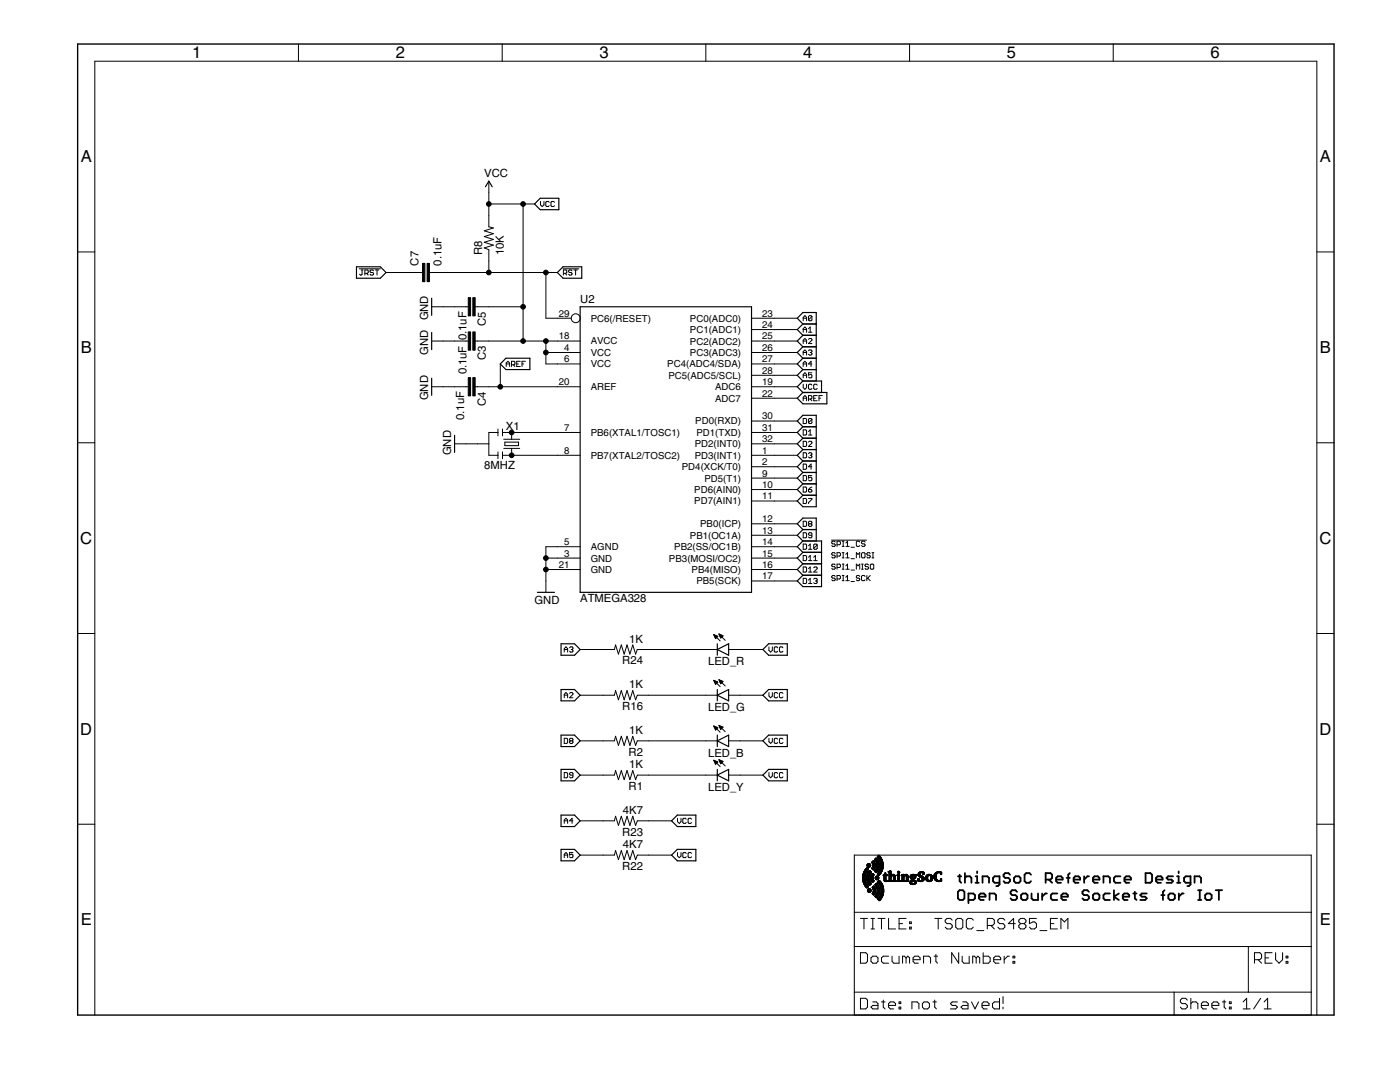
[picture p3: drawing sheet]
<svg xmlns="http://www.w3.org/2000/svg" width="279mm" height="216mm" viewBox="0 0 279 216" stroke-linecap="round" stroke-linejoin="round" font-family="sans-serif">
<defs><g id="words">
<g font-size="3.8">
<text x="38.3" y="11.7">1</text>
<text x="79" y="11.7">2</text>
<text x="119.6" y="11.7">3</text>
<text x="160.3" y="11.7">4</text>
<text x="200.9" y="11.7">5</text>
<text x="241.6" y="11.7">6</text>
<text x="16.1" y="32.4">A</text>
<text x="263.4" y="32.4">A</text>
<text x="16.1" y="70.5">B</text>
<text x="263.4" y="70.5">B</text>
<text x="16" y="108.5">C</text>
<text x="263.3" y="108.5">C</text>
<text x="16" y="146.6">D</text>
<text x="263.3" y="146.6">D</text>
<text x="16.1" y="184.7">E</text>
<text x="263.4" y="184.7">E</text>
</g>
<g font-size="2.6">
<text x="96.6" y="35.2">VCC</text>
<text x="83.5" y="53" transform="rotate(-90 83.5 53)">C7</text>
<text x="88.1" y="53" transform="rotate(-90 88.1 53)">0.1uF</text>
<text x="96.2" y="51" transform="rotate(-90 96.2 51)">R8</text>
<text x="100.5" y="51" transform="rotate(-90 100.5 51)">10K</text>
<text x="85.5" y="63.9" transform="rotate(-90 85.5 63.9)">GND</text>
<text x="97" y="65" transform="rotate(-90 97 65)">C5</text>
<text x="115.8" y="60.5">U2</text>
<text x="85.5" y="70.8" transform="rotate(-90 85.5 70.8)">GND</text>
<text x="97" y="71.8" transform="rotate(-90 97 71.8)">C3</text>
<text x="93.1" y="74.7" transform="rotate(-90 93.1 74.7)">0.1uF 0.1uF</text>
<text x="85.5" y="79.9" transform="rotate(-90 85.5 79.9)">GND</text>
<text x="92.6" y="83.8" transform="rotate(-90 92.6 83.8)">0.1uF</text>
<text x="97" y="81" transform="rotate(-90 97 81)">C4</text>
<text x="101" y="85.8">X1</text>
<text x="90" y="90.8" transform="rotate(-90 90 90.8)">GND</text>
<text x="96.6" y="93.6">8MHZ</text>
<text x="106.7" y="120.5">GND</text>
<text x="115.8" y="120">ATMEGA328</text>
<text x="125.6" y="128.2">1K</text>
<text x="124.2" y="132.5">R24</text>
<text x="125.6" y="137.3">1K</text>
<text x="141.3" y="132.8">LED_R</text>
<text x="124.2" y="141.6">R16</text>
<text x="141.3" y="141.9">LED_G</text>
<text x="125.6" y="146.5">1K</text>
<text x="125.4" y="150.8">R2</text>
<text x="125.6" y="153.3">1K</text>
<text x="141.3" y="151">LED_B</text>
<text x="125.4" y="157.6">R1</text>
<text x="141.3" y="157.9">LED_Y</text>
<text x="124.2" y="166.7">R23</text>
<text x="124.3" y="162.4">4K7</text>
<text x="124.2" y="173.6">R22</text>
<text x="124.3" y="169.3">4K7</text>
</g>
<g font-size="2.2">
<text x="111.5" y="63.2">29</text>
<text x="117.9" y="64.2">PC6(/RESET)</text>
<text x="137.7" y="64.2">PC0(ADC0)</text>
<text x="152.1" y="65.5">24</text>
<text x="152.1" y="63.2">23</text>
<text x="111.5" y="67.7">18</text>
<text x="112.6" y="70">4</text>
<text x="117.9" y="71">VCC</text>
<text x="117.9" y="68.7">AVCC</text>
<text x="137.7" y="71">PC3(ADC3)</text>
<text x="137.7" y="68.7">PC2(ADC2)</text>
<text x="137.7" y="66.5">PC1(ADC1)</text>
<text x="152.1" y="70">26</text>
<text x="152.1" y="67.7">25</text>
<text x="111.5" y="76.9">20</text>
<text x="112.6" y="72.3">6</text>
<text x="117.9" y="73.3">VCC</text>
<text x="117.9" y="77.9">AREF</text>
<text x="133.2" y="73.3">PC4(ADC4/SDA)</text>
<text x="133.4" y="75.6">PC5(ADC5/SCL)</text>
<text x="142.7" y="77.9">ADC6</text>
<text x="152.1" y="76.9">19</text>
<text x="152.1" y="74.6">28</text>
<text x="152.1" y="72.3">27</text>
<text x="142.7" y="80.1">ADC7</text>
<text x="152.1" y="83.7">30</text>
<text x="152.1" y="79.1">22</text>
<text x="112.6" y="86">7</text>
<text x="117.9" y="87">PB6(XTAL1/TOSC1)</text>
<text x="138.7" y="89.3">PD2(INT0)</text>
<text x="138.8" y="84.7">PD0(RXD)</text>
<text x="139" y="87">PD1(TXD)</text>
<text x="152.1" y="88.2">32</text>
<text x="152.1" y="86">31</text>
<text x="112.6" y="90.5">8</text>
<text x="117.9" y="91.5">PB7(XTAL2/TOSC2)</text>
<text x="136.1" y="93.8">PD4(XCK/T0)</text>
<text x="138.7" y="91.5">PD3(INT1)</text>
<text x="152.1" y="95.1">9</text>
<text x="152.1" y="92.8">2</text>
<text x="152.1" y="90.5">1</text>
<text x="138.6" y="100.7">PD7(AIN1)</text>
<text x="138.6" y="98.4">PD6(AIN0)</text>
<text x="140.6" y="96.1">PD5(T1)</text>
<text x="152.1" y="99.6">11</text>
<text x="152.1" y="97.4">10</text>
<text x="137.7" y="107.5">PB1(OC1A)</text>
<text x="139.7" y="105.2">PB0(ICP)</text>
<text x="152.1" y="106.5">13</text>
<text x="152.1" y="104.2">12</text>
<text x="111.5" y="113.3">21</text>
<text x="112.6" y="111">3</text>
<text x="112.6" y="108.8">5</text>
<text x="117.9" y="112">GND</text>
<text x="117.9" y="109.8">AGND</text>
<text x="133.5" y="112.1">PB3(MOSI/OC2)</text>
<text x="134.6" y="109.8">PB2(SS/OC1B)</text>
<text x="152.1" y="113.3">16</text>
<text x="152.1" y="111">15</text>
<text x="152.1" y="108.8">14</text>
<text x="117.9" y="114.3">GND</text>
<text x="138" y="114.3">PB4(MISO)</text>
<text x="139" y="116.6">PB5(SCK)</text>
<text x="152.1" y="115.6">17</text>
</g>
</g></defs>
<g fill="none" stroke="#000" stroke-width=".23">
<path d="M96.9 37.3l.7-1.1 .6 1.1M107.8 39.6h3.7v2.2h-3.7l-1.1-1.1zM71.1 53.2h4.8l1.1 1.2-1.1 1.1h-4.8zM86.1 59.5v3.4M111.2 54.4l1.2-1.2h3.7v2.3h-3.7zM86.1 66.3v3.5M86.1 75.5v3.4M101 71.5h4.7v2.2h-4.7l-1.2-1.1zM115.8 61.2h34.2v57h-34.2zM160.2 71.5h2.7M160.2 73.7h2.7M160.2 78.3h4.8v2.3h-4.8l-1.1-1.1z"/>
<path d="M160.2 76h3.8v2.3M160.2 64.6l-1.1-1.1 1.1-1.1h2.7v13.6M160.2 73.7l-1.1 1.2 1.1 1.1M160.2 71.5l-1.1 1.1 1.1 1.1M160.2 69.2l-1.1 1.1 1.1 1.2M160.2 69.2h2.7M160.2 66.9l-1.1 1.2 1.1 1.1M160.2 66.9h2.7M160.2 64.6l-1.1 1.2 1.1 1.1M160.2 64.6h2.7M160.2 76l-1.1 1.2 1.1 1.1M90.7 86.9v3.4"/>
<path d="M160.2 85.2l-1.1-1.2 1.1-1.1h2.7v18.2h-2.7l-1.1-1.1 1.1-1.2M160.2 94.3l-1.1 1.1 1.1 1.1M160.2 98.8h2.7M160.2 96.5l-1.1 1.2 1.1 1.1M160.2 96.5h2.7M160.2 94.3h2.7M160.2 92l-1.1 1.1 1.1 1.2M160.2 92h2.7M160.2 89.7l-1.1 1.1 1.1 1.2M160.2 89.7h2.7M160.2 87.4l-1.1 1.2 1.1 1.1M160.2 87.4h2.7"/>
<path d="M160.2 85.2h2.7M160.2 85.2l-1.1 1.1 1.1 1.1M107.3 118.2h3.4M160.2 107.9h3.8v9.2h-3.8l-1.1-1.2 1.1-1.1M160.2 114.8h3.8M160.2 112.5l-1.1 1.1 1.1 1.2M160.2 112.5h3.8M160.2 110.2l-1.1 1.2 1.1 1.1M160.2 110.2h3.8M160.2 107.9l-1.1 1.2 1.1 1.1M160.2 105.7l-1.1 1.1 1.1 1.1M160.2 105.7h2.7"/>
<path d="M160.2 105.7l-1.1-1.2 1.1-1.1h2.7v4.5M112 128.5h2.7l1.1 1.1-1.1 1.1h-2.7zM112 137.6h2.7l1.1 1.1-1.1 1.1h-2.7zM143.2 128.5v2.2M143.2 137.6v2.2M143.2 129.6l2.2-1.1v2.2zM143.2 138.7l2.2-1.1v2.2zM152.3 129.6l1.1-1.1h3.7v2.2h-3.7zM153.4 137.6h3.7v2.2h-3.7l-1.1-1.1zM112 153.5h2.7l1.1 1.2-1.1 1.1h-2.7zM112 146.7h2.7l1.1 1.1-1.1 1.2h-2.7zM143.2 154.7l2.2-1.2v2.3z"/>
<path d="M143.2 146.7v2.3M143.2 153.5v2.3M143.2 147.8l2.2-1.1v2.3zM152.3 154.7l1.1-1.2h3.7v2.3h-3.7zM152.3 147.8l1.1-1.1h3.7v2.3h-3.7zM112 162.6h2.7l1.1 1.2-1.1 1.1h-2.7zM112 169.5h2.7l1.1 1.1-1.1 1.2h-2.7zM134 170.6l1.2-1.1h3.7v2.3h-3.7zM134 163.8l1.2-1.2h3.7v2.3h-3.7z"/>
</g>
<g fill="none" stroke="#000" stroke-width=".2">
<path d="M59.6 8.8v3.4M100.2 8.8v3.4M140.9 8.8v3.4M181.5 8.8v3.4M222.2 8.8v3.4M97.6 36.2v9.1l.9 .2-1.9 .6 1.9 .5-1.9 .6 1.9 .6-1.9 .5 1.9 .6-1.9 .6 1 .3v4.6M15.5 50.3h3.4M71.7 53.6h4.2M72.1 53.9h.4M72.3 53.9v.8l-.2 .2-.3-.2M72.8 54.5h.5l.2-.1v-.4l-.2-.1h-.5v1M73.2 54.5l.3 .4"/>
<path d="M74.5 54l-.1-.1h-.4l-.1 .1 .1 .4h.4l.1 .1-.1 .4h-.4l-.1-.2M74.9 53.9h.7M75.2 53.9v1M77 54.4h7.3M85.7 54.4h25.5M97.6 40.7h9.1M104.4 40.7v27.4M107.9 40.2v.7l.3 .3 .4-.3v-.7M108.9 54.4v9.1h5.1M109.6 40.4l-.2-.2h-.3l-.2 .2v.6l.2 .2h.3l.2-.2M110.7 40.4l-.2-.2h-.4l-.1 .2v.6l.1 .2h.4l.2-.2M112.4 53.6h3.1"/>
<path d="M112.4 54.5h.5l.2-.1v-.4l-.2-.1h-.5v1M112.8 54.5l.3 .4M114.2 54l-.2-.1h-.4l-.1 .1 .1 .4h.4l.2 .1-.2 .4h-.4l-.1-.2M114.5 53.9h.7M114.9 53.9v1M262.8 50.3h3.4M86.1 68.1h7.4M86.1 77.2h7.4M86.1 61.2h7.4M94.8 68.1h21M94.8 77.2h21M94.8 61.2h9.6"/>
<path d="M99.8 72.6v4.6M101 73.1v-.7l.4-.3 .3 .3v.7M101 72.6h.7M102.1 72.8h.5l.2-.2v-.3l-.2-.2h-.5v1M102.4 72.8l.4 .3M103.1 72.6h.4M103.8 72.1h-.7v1h.7M104.2 72.6h.3M104.9 72.1h-.7v1M108.9 68.1v4.5h6.9M108.9 70.3h6.9M150 72.6h9.1"/>
<path d="M150 79.5h9.1M150 74.9h9.1M150 70.3h9.1M150 68.1h9.1M150 65.8h9.1M150 63.5h9.1M150 77.2h9.1M160.3 72.6h.7M160.3 64v-.7l.3-.3 .4 .3v.7M160.3 66.3v-.7l.3-.3 .4 .3v.7M160.3 68.6v-.7l.3-.4 .4 .4v.7M160.3 70.8v-.6l.3-.4 .4 .4v.6"/>
<path d="M160.3 73.1v-.7l.3-.3 .4 .3v.7M160.3 75.4v-.7l.3-.3 .4 .3v.7M160.3 76.7v.6l.3 .4 .4-.4v-.6M160.3 80v-.7l.3-.4 .4 .4v.7M160.3 79.5h.7M160.3 74.9h.7M160.3 70.3h.7M160.3 68.1h.7M160.3 65.8h.7M160.3 63.5h.7M161.4 79.6h.5l.1-.1v-.4l-.1-.2h-.5v1.1M161.4 67.7l.1-.2h.4l.1 .2v.2l-.6 .7h.6"/>
<path d="M161.4 70l.1-.2h.4l.1 .2-.1 .3M161.4 65.6l.3-.3v1M161.4 66.3h.6M161.7 79.6l.3 .4M161.7 70.3h.2M161.9 70.3l.1 .2-.1 .3h-.4l-.1-.1M162 72.6h-.6l.5-.5v1M162 76.8l-.1-.1h-.4l-.1 .1v.7l.1 .2h.4l.1-.2M162 63.2l-.1-.2h-.4l-.1 .2v.6M162 74.4h-.6v.5l.3-.2 .3 .2v.3l-.1 .2h-.4l-.1-.2M162 63.2v.6l-.1 .2h-.4l-.1-.2M162 63.2l-.6 .6"/>
<path d="M162.4 79.5h.3M163.1 78.9h-.7v1.1h.7M163.1 76.8l-.2-.1h-.3l-.2 .1v.7l.2 .2h.3l.2-.2M163.4 79.5h.4M164.1 78.9h-.7v1.1M15.5 88.3h3.4M90.7 88.6h6.9M99.4 86.3h-1.8v4.5h1.8M99.4 85.6v1.4M99.4 90.2v1.3M100.3 90.8h15.5M100.3 86.3h15.5"/>
<path d="M100.3 85.6v1.4M100.3 90.2v1.3M100.5 87.7h3.2M100.5 89.5h3.2M100.8 88.2h2.7v.7h-2.7zM102.1 86.3v1.4M102.1 89.5v1.3M150 97.7h9.1M150 93.1h9.1M150 90.8h9.1M150 86.3h9.1M150 88.6h9.1"/>
<path d="M150 100h9.1M150 95.4h9.1M150 84h9.1M160.3 83.5h.5l.2 .2v.6l-.2 .2h-.5zM160.3 85.8h.5l.2 .1v.7l-.2 .2h-.5zM160.3 88.1h.5l.2 .1v.7l-.2 .2h-.5zM160.3 90.3h.5l.2 .2v.7l-.2 .2h-.5zM160.3 92.6h.5l.2 .2v.7l-.2 .1h-.5zM160.3 94.9h.5l.2 .2v.7l-.2 .1h-.5zM160.3 97.2h.5l.2 .1v.7l-.2 .2h-.5zM160.3 99.5h.5l.2 .1v.7l-.2 .2h-.5zM161.4 97.7h.5l.1 .3-.1 .2h-.4l-.1-.2z"/>
<path d="M161.4 99.5h.6l-.6 1M161.4 88.2l.1-.1h.4l.1 .1v.2l-.6 .7h.6M161.4 90.5l.1-.2h.4l.1 .2-.1 .3M161.4 86.1l.3-.3v1M161.4 86.8h.6M161.7 90.8h.2M161.9 90.8l.1 .2-.1 .4h-.4l-.1-.2M162 83.7l-.1-.2h-.4l-.1 .2v.6M162 94.9h-.6v.5l.3-.2 .3 .2v.4l-.1 .1h-.4l-.1-.1M162 83.7v.6l-.1 .2h-.4l-.1-.2M162 93.1h-.6l.5-.5v1M162 97.2l-.6 .5"/>
<path d="M162 83.7l-.6 .6M262.8 88.3h3.4M108.9 111.4h6.9M108.9 113.6h6.9M115.8 109.1h-6.9v9.1M150 115.9h9.1M150 106.8h9.1M150 104.5h9.1M150 111.4h9.1M150 113.6h9.1M150 109.1h9.1M160.3 104h.5l.2 .2v.7l-.2 .1h-.5z"/>
<path d="M160.3 106.3h.5l.2 .2v.6l-.2 .2h-.5zM160.3 108.6h.5l.2 .1v.7l-.2 .2h-.5zM160.3 110.8h.5l.2 .2v.7l-.2 .2h-.5zM160.3 113.1h.5l.2 .2v.7l-.2 .2h-.5zM160.3 115.4h.5l.2 .2v.7l-.2 .1h-.5zM161.4 116.4h.6M161.4 115.8l.3-.4v1M161.4 108.9l.3-.3v1M161.4 111.2l.3-.4v1.1M161.4 113.5l.3-.4v1.1M161.4 114.2h.6M161.4 111.9h.6"/>
<path d="M161.4 109.6h.6M161.5 104.5l-.1-.1 .1-.4h.4l.1 .2-.1 .3M161.5 104.5l-.1 .2 .1 .3h.4l.1-.1-.1-.4M161.5 104.5h.4M162 106.8h-.5l-.1-.2 .1-.3h.4l.1 .2v.6l-.1 .2h-.4l-.1-.2M162.4 115.6l.2-.2h.3l.2 .2-.2 .3M162.4 113.3l.2-.2h.3l.2 .2v.2l-.7 .7h.7M162.4 111.9h.7M162.4 111.2l.3-.4v1.1M162.7 115.9h.2M162.9 115.9l.2 .2-.2 .3h-.3l-.2-.1M163.1 108.7l-.2-.1h-.3l-.2 .1v.7"/>
<path d="M163.1 108.7v.7l-.2 .2h-.3l-.2-.2M163.1 108.7l-.7 .7M165.9 107.8h7M166.7 115l-.2-.2h-.3l-.2 .4 .2 .2h.3l.2 .3-.2 .2h-.3l-.2-.2M166.7 108.2l-.2-.2h-.3l-.2 .4 .2 .1h.3l.2 .4-.2 .1h-.3l-.2-.1M166.7 110.4l-.2-.1h-.3l-.2 .1 .2 .4h.3l.2 .2-.2 .3h-.3l-.2-.2M166.7 112.7l-.2-.1h-.3l-.2 .1 .2 .4h.3l.2 .1-.2 .4h-.3l-.2-.2M167 115.5h.6l.1-.1v-.4l-.1-.2h-.6v1.1M167 108.7h.6l.1-.2v-.3l-.1-.2h-.6v1M167 111h.6l.1-.2v-.4l-.1-.1h-.6v1M167 113.2h.6l.1-.1v-.4l-.1-.1h-.6v1M168.1 114.8h.3"/>
<path d="M168.1 115.9h.3M168.1 112.6h.3M168.1 113.6h.3M168.1 110.3h.3M168.1 111.3h.3M168.1 108h.3M168.1 109h.3M168.3 108v1M168.3 110.3v1M168.3 112.6v1M168.3 114.8v1.1M168.8 115.9h.7"/>
<path d="M168.8 115.2l.3-.4v1.1M168.8 108.4l.3-.4v1M168.8 110.6l.3-.3v1M168.8 112.9l.3-.3v1M168.8 113.6h.7M168.8 111.3h.7M168.8 109h.7M169.8 116h.7M169.8 113.7h.7M169.8 111.5h.7M169.8 109.2h.7M170.9 111.3v-1l.3 .3 .4-.3v1"/>
<path d="M170.9 113.6v-1l.3 .3 .4-.3v1M171.6 115l-.2-.2h-.3l-.2 .4 .2 .2h.3l.2 .3-.2 .2h-.3l-.2-.2M171.6 108.2l-.2-.2h-.3l-.2 .2v.7l.2 .1h.3l.2-.1M171.9 110.4l.2-.1h.4l.1 .1v.7l-.1 .2h-.4l-.2-.2zM171.9 112.6h.4M171.9 113.6h.4M172.1 112.6v1M172.6 115l-.1-.2h-.4l-.2 .2v.7l.2 .2h.4l.1-.2M172.6 108.2l-.1-.2h-.4l-.2 .2 .2 .3h.4l.1 .2-.1 .3h-.4l-.2-.1M173 114.8v1.1M173.2 115.4l.5 .5M173.3 112.7l-.1-.1h-.4l-.2 .1 .2 .4h.4l.1 .1-.1 .4h-.4l-.2-.2"/>
<path d="M173.7 110.4l-.2-.1h-.3l-.2 .1 .2 .4h.3l.2 .2-.2 .3h-.3l-.2-.2M173.7 114.8l-.7 .7M173.7 112.7l.2-.1h.3l.2 .1v.7l-.2 .2h-.3l-.2-.2zM174 110.3h.4M174 111.3h.4M174.2 110.3v1M15.5 126.4h3.4M112.6 130.1v-.7l.3-.3 .4 .3v.7M112.6 139.2v-.7l.3-.3 .4 .3v.7M112.6 129.6h.7M112.6 138.7h.7M113.7 129.3l.1-.2h.4l.1 .2-.1 .3"/>
<path d="M113.7 138.4l.1-.2h.4l.1 .2v.1l-.6 .7h.6M114 129.6h.2M114.2 129.6l.1 .2-.1 .3h-.4l-.1-.2M115.8 129.6h6.8l.3-.9 .5 1.8 .6-1.8 .6 1.8 .5-1.8 .6 1.8 .6-1.8 .6 1.8 .3-.9h16M115.8 138.7h6.8l.3-.9 .5 1.8 .6-1.8 .6 1.8 .5-1.8 .6 1.8 .6-1.8 .6 1.8 .3-.9h16M142.5 126.6l1.2 1.3M142.5 126.6l.8 .4M142.5 126.6l.3 .8M142.5 135.8l1.2 1.2M142.5 135.8l.8 .3-.5 .4zM142.5 126.7h.1M142.5 135.8h.1"/>
<path d="M142.5 126.8h.3M142.5 135.9h.4M142.6 126.9h.5M142.6 136h.5M142.6 127h.6M142.6 136.1h.6M142.7 127.1h.4M142.7 136.2h.4M142.7 127.2h.3M142.7 136.4h.3M142.7 127.3h.2M142.8 136.5h.1"/>
<path d="M142.8 127.4h.1M143.3 127l-.5 .4M143.5 126.5l1.2 1.3M143.5 126.5l.8 .4-.5 .4zM143.5 135.6l1.2 1.3M143.5 135.6l.8 .4-.5 .4zM143.5 126.6h.1M143.5 135.7h.2M143.6 126.7h.3M143.6 135.8h.3M143.6 126.8h.5M143.6 135.9h.6"/>
<path d="M143.7 126.9h.6M143.7 136h.5M143.7 127h.4M143.7 136.1h.4M143.7 127.1h.3M143.7 136.2h.3M143.8 127.2h.1M143.8 136.4h.1M145.4 129.6h6.9M145.4 138.7h6.9M153.5 129.1v.7l.3 .3 .3-.3v-.7M153.5 138.2v.7l.3 .3 .3-.3v-.7"/>
<path d="M155.2 129.3l-.2-.2h-.3l-.2 .2v.6l.2 .2h.3l.2-.2M155.2 138.4l-.2-.2h-.3l-.2 .2v.7l.2 .1h.3l.2-.1M156.3 129.3l-.2-.2h-.4l-.1 .2v.6l.1 .2h.4l.2-.2M156.3 138.4l-.2-.2h-.4l-.1 .2v.7l.1 .1h.4l.2-.1M262.8 126.4h3.4M112.6 147.3h.5l.2 .2v.7l-.2 .1h-.5zM112.6 154.2h.5l.2 .1v.7l-.2 .2h-.5zM113.8 147.8l-.1-.1 .1-.4h.4l.1 .2-.1 .3M113.8 147.8l-.1 .2 .1 .3h.4l.1-.1-.1-.4M113.8 147.8h.4M114.3 154.7h-.5l-.1-.2 .1-.3h.4l.1 .1v.7l-.1 .2h-.4l-.1-.2M115.8 154.7h6.8l.3-.9 .5 1.8 .6-1.8 .6 1.8 .5-1.8 .6 1.8 .6-1.8 .6 1.8 .3-.9h16"/>
<path d="M115.8 147.8h6.8l.3-.9 .5 1.8 .6-1.8 .6 1.8 .5-1.8 .6 1.8 .6-1.8 .6 1.8 .3-.9h16M142.5 151.7l1.2 1.3M142.5 151.7l.8 .3-.5 .5zM142.5 144.9l1.2 1.2M142.5 144.9l.8 .3-.5 .5zM142.5 151.8h.1M142.5 145h.2M142.5 151.9h.4M142.5 145.1h.4M142.6 152h.5M142.6 145.2h.6M142.6 152.1h.6"/>
<path d="M142.6 145.3h.6M142.7 152.2h.4M142.7 145.4h.4M142.7 152.3h.3M142.7 145.5h.3M142.8 152.4h.1M142.8 145.6h.1M143.5 151.6l1.2 1.2M143.5 151.6l.8 .3-.5 .5zM143.5 144.8l1.2 1.2M143.5 144.8l.8 .3-.5 .5zM143.5 151.7h.2"/>
<path d="M143.5 144.9h.2M143.6 151.8h.3M143.6 145h.4M143.6 151.9h.6M143.6 145.1h.6M143.7 152h.5M143.7 145.2h.5M143.7 152.1h.4M143.7 145.3h.4M143.7 152.2h.3M143.8 145.4h.2M143.8 152.3h.1"/>
<path d="M143.8 145.5h.1M145.4 154.7h6.9M145.4 147.8h6.9M153.5 147.3v.7l.3 .3 .3-.3v-.7M153.5 154.2v.6l.3 .4 .3-.4v-.6M155.2 154.3l-.2-.1h-.3l-.2 .1v.7l.2 .2h.3l.2-.2M155.2 147.5l-.2-.2h-.3l-.2 .2v.7l.2 .1h.3l.2-.1M156.3 154.3l-.2-.1h-.4l-.1 .1v.7l.1 .2h.4l.2-.2M156.3 147.5l-.2-.2h-.4l-.1 .2v.7l.1 .1h.4l.2-.1M15.5 164.5h3.4M112.6 164.3v-.7l.3-.3 .4 .3v.7M112.6 171.1v-.6l.3-.4 .4 .4v.6"/>
<path d="M112.6 170.6h.7M112.6 163.8h.7M114.3 163.8h-.6l.5-.5v1M114.3 170.1h-.6v.5l.3-.1 .3 .1v.4l-.1 .1h-.4l-.1-.1M115.8 170.6h6.8l.3-.9 .5 1.8 .6-1.8 .6 1.8 .5-1.8 .6 1.8 .6-1.8 .6 1.8 .3-.9h6.8M115.8 163.8h6.8l.3-.9 .5 1.8 .6-1.8 .6 1.8 .5-1.8 .6 1.8 .6-1.8 .6 1.8 .3-.9h6.8M135.2 163.3v.7l.4 .3 .3-.3v-.7M135.2 170.1v.7l.4 .3 .3-.3v-.7M136.9 170.3l-.1-.2h-.4l-.1 .2v.7l.1 .1h.4l.1-.1M136.9 163.4l-.1-.1h-.4l-.1 .1v.7l.1 .2h.4l.1-.2M138 170.3l-.2-.2h-.3l-.2 .2v.7l.2 .1h.3l.2-.1M138 163.4l-.2-.1h-.3l-.2 .1v.7l.2 .2h.3l.2-.2"/>
<path d="M170.5 170.6h91.2v31.9h-91.2zM262.8 164.5h3.4M170.5 188.9h91.2M170.5 198h91.2M170.5 182h91.2M171.7 190.1h1.1l.3 .3v1.4l-.3 .4h-1.1zM171.7 199.2h1.1l.3 .4v1.4l-.3 .3h-1.1zM171.7 183.3h1.4M172.4 183.3v2.1M173.8 191.1l.4-.3h.7l.3 .3v.7l-.3 .4h-.7l-.4-.4zM173.8 183.3h.7M173.8 185.4h.7"/>
<path d="M174.2 199.9h.7l.3 .4v1h-1l-.4-.3 .4-.4h1M174.2 183.3v2.1M175.2 183.3h1.4M175.9 199.9h.7M175.9 183.3v2.1M176.3 199.6v1.4l.3 .3M177.3 183.3v2.1h1.4M177.3 190.8h-1l-.4 .3v.7l.4 .4h1M178 190.8v1l.4 .4h1v-1.4M179.4 199.9h.4v.4h-.4zM179.4 184.3h.7M180.8 183.3h-1.4v2.1h1.4"/>
<path d="M180.8 191.1l-.3-.3h-.4v1.4M180.8 191.1l.4-.3 .3 .3v1.1M180.8 191.1v1.1M181.5 185h.4v.4h-.4zM181.5 184h.4v.3h-.4zM182.2 191.5h1.4v-.4l-.3-.3h-.7l-.4 .3v.7l.4 .4h.7M184.3 192.2v-1.4h1.1l.3 .3v1.1M186.2 199.9h.7M186.4 190.8h.7M186.5 199.6v1.4l.4 .3M186.5 183.3h1.4M186.8 190.4v1.4l.3 .4"/>
<path d="M187.2 183.3v2.1M190 183.6l-.3-.3h-.7l-.4 .3v.4l.4 .3h.7l.3 .4v.3l-.3 .4h-.7l-.4-.4M190.7 183.6l.4-.3h.7l.4 .3v1.4l-.4 .4h-.7l-.4-.4zM191.1 199.9h-1.1l-.3 .4 .3 .3h.7l.4 .4-.4 .3h-1M191.3 190.1v2.1l-1.4-2.1v2.1M192 190.8v1l.4 .4h1v-1.4M192.1 199.9h.7l.4 .4v1h-1.1l-.3-.3 .3-.4h1.1M193.9 199.9l.7 1.4 .7-1.4M194.2 183.6l-.3-.3h-.7l-.4 .3v1.4l.4 .4h.7l.3-.4M194.8 191.1l-.3-.3h-.4v1.4M194.8 191.1v1.1M194.8 191.1l.4-.3 .3 .3v1.1"/>
<path d="M194.9 185.7h1.4M196.2 190.1v2.1h1.1l.3-.4v-.7l-.3-.3h-1.1M197 184.7h1.1l.3-.4v-.7l-.3-.3h-1.1v2.1M197.7 184.7l.7 .7M198.3 191.5h1.4v-.4l-.3-.3h-.7l-.4 .3v.7l.4 .4h.7M199.5 199.2v2.1h-1.1l-.3-.3v-.7l.3-.4h1.1M200.2 198.9v1.4M200.4 190.8v1.4M200.5 183.6l-.3-.3h-.7l-.4 .3v.4l.4 .3h.7l.3 .4v.3l-.3 .4h-.7l-.4-.4M201.5 190.8h-.4l-.7 .7M202.2 191.8h.3v.4h-.3zM202.2 190.8h.3v.3h-.3z"/>
<path d="M202.6 184.3h-1.4l1.1-1v2.1M203.7 184.3l-.4-.3v-.4l.4-.3h.7l.3 .3v.4l-.3 .3M203.7 184.3l-.4 .4v.3l.4 .4h.7l.3-.4v-.3l-.3-.4M203.7 184.3h.7M206.8 183.3h-1.4v1l.7-.3h.4l.3 .3v.7l-.3 .4h-.7l-.4-.4M207.5 185.7h1.4M209.6 184.3h.7M211 183.3h-1.4v2.1h1.4M211.7 185.4v-2.1l.7 .7 .7-.7v2.1M234.3 198v4.5M237 199.6l-.4-.4h-.7l-.3 .4v.3l.3 .4h.7l.4 .3v.4l-.4 .3h-.7l-.3-.3M237.7 199.2v2.1"/>
<path d="M243.9 199.9h.7M244.3 199.6v1.4l.3 .3M245.3 199.9h.4v.4h-.4zM248.1 199.9l.7-.7v2.1M249.1 188.9v9.1M250.4 191.5h1l.4-.4v-.7l-.4-.3h-1v2.1M251.1 191.5l.7 .7M251.6 199.2l-1.4 2.1M252.3 199.9l.7-.7v2.1M252.5 191.1h.7M253.9 190.1h-1.4v2.1h1.4M254.6 190.1v1.4l.7 .7 .7-.7v-1.4"/>
<path d="M256.7 191.8h.3v.4h-.3zM256.7 190.8h.3v.3h-.3zM18.9 202.5v-190.3h243.9v190.3M177.3 200.6h1.4v-.3l-.3-.4h-.7l-.4 .4v.7l.4 .3h.7M179.4 201h.4v.3h-.4zM182 201.3v-1.4h1l.4 .4v1M184.1 200.3l.3-.4h.7l.4 .4v.7l-.4 .3h-.7l-.3-.3zM196 200.6h1.4v-.3l-.4-.4h-.7l-.3 .4v.7l.3 .3h.7M200.2 201v.3M237.7 200.3l.3-.4h.7l.4 .4v1M239.8 200.6h1.4v-.3l-.4-.4h-.7l-.3 .4v.7l.3 .3h.7M241.9 200.6h1.3v-.3l-.3-.4h-.7l-.3 .4v.7l.3 .3h.7"/>
<path d="M245.3 201h.4v.3h-.4zM248.1 201.3h1.4M252.3 201.3h1.4"/>
<circle cx="114.9" cy="63.5" r=".89"/>
</g>
<path d="M15.5 8.8h250.7v193.7h-250.7z" fill="none" stroke="#000" stroke-width=".28"/>
<g fill="#000" stroke="#000" stroke-width=".2">
<path d="M84.3 52.6h.5v3.6h-.5zM85.2 52.6h.5v3.6h-.5zM93.5 59.4h.4v3.6h-.4zM94.4 59.4h.4v3.6h-.4zM93.5 66.2h.4v3.7h-.4zM93.5 75.4h.4v3.6h-.4zM94.4 66.2h.4v3.7h-.4zM94.4 75.4h.4v3.6h-.4zM172.1 175.5l.6 .1zM172.1 175.5h.6zM172.1 175.4l.6 .1zM172.1 175.4h.5z"/>
<path d="M172.1 175.3l.5 .1zM172.1 175.3h.5zM172.1 175.2l.5 .1zM172.1 175.2h.5zM172.1 175.1l.5 .1zM172.1 175.1h.5zM172.1 175l.5 .1zM172.1 175h.5zM172.1 174.9l.5 .1zM172.1 174.9h.6zM172.2 175.6h.4zM172.2 175.5l.4 .1z"/>
<path d="M172.2 174.8l.4 .1zM172.2 174.8h.4zM172.2 174.7l.4 .1zM172.2 175.7l.5 .1zM172.2 175.7h.5zM172.2 175.6h.5zM172.2 174.7l.5 .1zM172.2 174.6l.5 .1zM172.2 174.6h.5zM172.2 175.8l.5 .1zM172.2 175.8h.5zM172.2 175.6l.5 .1z"/>
<path d="M172.2 174.7h.5zM172.2 174.5l.5 .1zM172.2 174.5h.5zM172.2 175.9h.5zM172.2 174.4l.5 .1zM172.3 176h.5zM172.3 175.9l.5 .1zM172.3 174.4h.5zM172.3 174.3l.5 .1zM172.3 176l.5 .1zM172.3 174.3h.5zM172.3 176.1h.5z"/>
<path d="M172.3 174.2l.5 .1zM172.3 176.1l.5 .1zM172.3 174.2h.5zM172.3 176.2h.5zM172.3 174.1l.5 .1zM172.4 176.2l.5 .1zM172.4 174.1h.5zM172.4 176.3h.5zM172.4 174l.5 .1zM172.4 176.4h.6zM172.4 176.3l.6 .1zM172.4 174h.6z"/>
<path d="M172.4 173.9l.6 .1zM172.4 176.4l.6 .1zM172.4 173.9h.6zM172.5 176.4l.5 .1zM172.5 173.9h.5zM172.5 173.8l.5 .1zM172.5 176.5l.6 .1zM172.5 176.5h.5zM172.5 173.8h.6zM172.5 173.7l.6 .1zM172.5 176.6h.6zM172.6 176.7h.5z"/>
<path d="M172.6 176.6h.5zM172.6 173.7l.5 .1zM172.6 173.7h.5zM172.6 176.6l.5 .1zM172.6 176.7l.6 .1zM172.6 176.7h.6zM172.6 173.6l.6 .1zM172.6 173.6h.6zM172.6 176.8h.7zM172.6 173.5l.7 .1zM172.7 176.8h.6zM172.7 176.8h.5z"/>
<path d="M172.7 173.5l.5 .1zM172.7 173.5h.6zM172.7 176.8l.6 .1zM172.7 176.9h.6zM172.7 173.4l.6 .1zM172.8 177h.5zM172.8 176.9h.5zM172.8 173.4l.5 .1zM172.8 173.4h.5zM172.8 177h.4zM172.8 176.9l.5 .1zM172.8 173.3l.5 .1z"/>
<path d="M172.8 177l.4 .1zM172.8 173.3l.4 .1zM172.8 173.3h.4zM172.9 173.3h.3zM172.9 177.1h.2zM172.9 173.2l.3 .1zM172.9 173.2h.2zM173 177.1l.1 .1zM173 175.4l.5 .1zM173 175.4h.5zM173 175.3l.4 .1zM173 175.3h.4z"/>
<path d="M173 175.2l.4 .1zM173 175.2h.4zM173 175.1l.4 .1zM173 175.1h.4zM173 175l.4 .1zM173 175h.4zM173 174.9l.5 .1zM173 174.9h.5zM173 173.2h.1zM173 175.6h.5zM173 175.5l.5 .1zM173 175.5h.4z"/>
<path d="M173 174.8l.4 .1zM173 174.8h.5zM173 175.6l.5 .1zM173 174.7l.5 .1zM173 174.7h.5zM173 174.6l.5 .1zM173 175.7l.5 .1zM173 175.7h.5zM173 174.6h.5zM173 172.7h.8zM173 175.8l.5 .1zM173 175.8h.5z"/>
<path d="M173 174.5l.5 .1zM173 174.5h.5zM173 172.7l.8 .1zM173 172.6l.8 .1zM173 172.6h.8zM173.1 175.9h.5zM173.1 172.8l.6 .1zM173.1 172.8h.6zM173.1 172.6h.6zM173.1 172.5l.6 .1zM173.1 175.9l.5 .1zM173.1 175.8l.5 .1z"/>
<path d="M173.1 174.5h.5zM173.1 174.4l.5 .1zM173.1 174.4h.5zM173.1 172.9h.6zM173.1 172.5h.6zM173.1 177.7h.8zM173.1 176h.6zM173.1 174.3l.6 .1zM173.1 172.4l.6 .1zM173.1 177.7l.7 .1zM173.1 177.7h.7zM173.1 177.6l.7 .1z"/>
<path d="M173.1 176l.6 .1zM173.1 174.3h.6zM173.1 177.8l.7 .1zM173.1 177.8h.7zM173.1 177.6h.7zM173.1 177.5l.7 .1zM173.1 177.5h.7zM173.1 176.1h.6zM173.1 174.2l.6 .1zM173.1 172.9l.6 .1zM173.1 172.4h.6zM173.2 177.9h.6z"/>
<path d="M173.2 177.5h.6zM173.2 176.1h.5zM173.2 174.3h.5zM173.2 174.2l.5 .1zM173.2 174.2h.5zM173.2 172.9l.4 .1zM173.2 172.4h.4zM173.2 176.1l.5 .1zM173.2 173h.4zM173.2 177.4l.6 .1zM173.2 176.2h.6zM173.2 176.1l.6 .1z"/>
<path d="M173.2 174.2h.6zM173.2 174.1l.6 .1zM173.2 177.9l.5 .1zM173.2 177.4l.5 .1zM173.2 176.2l.7 .1zM173.2 174.1h.7zM173.2 172.3l.4 .1zM173.2 177.4h.5zM173.2 176.3h.7zM173.2 176.2l.6 .1zM173.2 174.1h.6zM173.2 174l.7 .1z"/>
<path d="M173.3 178h.4zM173.3 177.4h.4zM173.3 176.3h.6zM173.3 174l.6 .1zM173.3 173h.2zM173.3 172.3l.2 .1zM173.3 176.3l.6 .1zM173.3 174h.6zM173.3 173.9l.6 .1zM173.3 178h.3zM173.3 177.4h.3zM173.3 176.4h.5z"/>
<path d="M173.3 173.9l.5 .1zM173.4 176.4h.4zM173.4 173.9h.4zM173.4 178l.2 .1zM173.4 177.3l.2 .1zM173.4 176.4l.4 .1zM173.4 173.8l.4 .1zM173.4 176.5h.3zM173.4 176.5h.4zM173.4 176.5l.3 .1zM173.5 176.5l.2 .1zM173.5 173.8h.2z"/>
<path d="M173.5 176.6h.2zM173.5 176.6h.1zM173.5 173.7l.2 .1zM173.7 175.2l.5 .1zM173.7 175.2h.5zM173.7 175.1l.5 .1zM173.7 175.1h.5zM173.8 175.5h.5zM173.8 175.4l.5 .1zM173.8 175.3l.4 .1zM173.8 175.3h.4zM173.8 175.2l.4 .1z"/>
<path d="M173.8 175.1h.4zM173.8 175l.4 .1zM173.8 175h.4zM173.8 174.9h.5zM173.8 174.8l.5 .1zM173.8 175.5l.5 .1zM173.8 175.4h.4zM173.8 174.9l.4 .1zM173.8 174.9h.4zM173.8 174.8h.5zM173.8 175.6h.6zM173.8 175.6h.5z"/>
<path d="M173.8 174.7l.5 .1zM173.8 175.7h.6zM173.8 175.6l.6 .1zM173.8 174.7h.5zM173.8 174.7h.6zM173.8 174.6l.6 .1zM173.9 175.7h.5zM173.9 174.6l.5 .1zM173.9 174.6h.5zM173.9 175.7l.5 .1zM173.9 174.5l.5 .1zM173.9 175.8h.5z"/>
<path d="M173.9 175.8h.6zM173.9 175.8l.5 .1zM173.9 174.5h.5zM173.9 175.9h.4zM173.9 175.9h.5zM173.9 174.4l.5 .1zM174 175.9h.3zM174 174.4l.3 .1zM174 173.3h.5zM174 173.2l.5 .1zM174 172.1h.5zM174 172l.5 .1z"/>
<path d="M174 175.9l.3 .1zM174 174.4h.3zM174 174.3l.3 .1zM174 173.2h.6zM174 172.1l.6 .1zM174 172.1h.6zM174 176h.2zM174 174.3l.2 .1zM174 173.3l.5 .1zM174 173.1l.6 .1zM174 172.2h.6zM174 172h.5z"/>
<path d="M174.1 178.3h.5zM174.1 178.2l.5 .1zM174.1 177.1h.5zM174.1 176h.1zM174.1 174.3h.1zM174.1 173.4h.4zM174.1 172.1l.5 .1zM174.1 172h.4zM174.1 178.3l.5 .1zM174.1 177l.5 .1zM174.1 173.1l.5 .1zM174.1 173.1h.5z"/>
<path d="M174.1 172.2l.5 .1zM174.1 171.9l.4 .1zM174.1 178.4h.5zM174.1 177.1l.5 .1zM174.1 177h.5zM174.1 173.4l.3 .1zM174.1 172.3h.5zM174.1 171.9l.3 .1zM174.1 178.4h.4zM174.1 178.2h.5zM174.1 178.2h.6zM174.1 177.2h.6z"/>
<path d="M174.1 177h.4zM174.1 173l.5 .1zM174.1 178.1l.6 .1zM174.1 177.2h.5zM174.1 173h.5zM174.1 172.3l.5 .1zM174.1 171.9h.3zM174.2 178.4l.3 .1zM174.2 178.1h.5zM174.2 177.2l.5 .1zM174.2 176.9l.3 .1zM174.2 173.5h.2z"/>
<path d="M174.2 173h.5zM174.2 172.9l.5 .1zM174.2 172.4h.5zM174.2 171.9h.2zM174.2 177.3h.5zM174.2 172.9l.4 .1zM174.2 172.9h.4zM174.2 172.8l.4 .1zM174.2 172.8h.5zM174.2 172.5l.5 .1zM174.2 172.5l.4 .1zM174.2 172.5h.4z"/>
<path d="M174.2 172.4l.4 .1zM174.2 172.4h.4zM174.2 171.8l.2 .1zM174.2 178.5h.3zM174.2 178l.5 .1zM174.2 177.3l.5 .1zM174.2 176.9h.3zM174.2 172.7l.5 .1zM174.2 172.7h.5zM174.2 172.6l.5 .1zM174.2 172.6h.5zM174.2 178h.5z"/>
<path d="M174.2 177.4h.5zM174.2 173.5l.1 .1zM174.2 171.8h.1zM174.2 177.9l.5 .1zM174.2 177.4l.5 .1zM174.3 178.5l.1 .1zM174.3 177.9h.4zM174.3 177.8h.5zM174.3 177.6h.5zM174.3 177.5l.5 .1zM174.3 177.5h.4zM174.3 177.4l.4 .1z"/>
<path d="M174.3 176.8l.2 .1zM174.3 177.9h.5zM174.3 177.8l.5 .1zM174.3 177.5h.5zM174.3 177.7l.5 .1zM174.3 177.7h.5zM174.3 177.6l.5 .1zM174.3 176.8h.1zM174.5 173.8l.6 .1zM174.5 173.8h.6zM174.5 171.5l.6 .1zM174.5 171.5h.6z"/>
<path d="M174.6 173.8l.5 .1zM174.6 173.8h.6zM174.6 171.6h.6zM174.6 171.5h.5zM174.6 173.9h.5zM174.6 173.7l.6 .1zM174.6 171.4l.5 .1zM174.6 178.8l.6 .1zM174.6 176.5l.6 .1zM174.6 178.9h.6zM174.6 178.8h.6zM174.6 178.8h.7z"/>
<path d="M174.6 176.6h.7zM174.6 176.6h.6zM174.6 176.5h.6zM174.6 173.9h.4zM174.6 171.6l.6 .1zM174.6 171.4h.4zM174.6 176.4l.6 .1zM174.6 175.2h.8zM174.6 175.1l.8 .1zM174.6 173.9l.4 .1zM174.6 173.7h.6zM174.6 171.7h.6z"/>
<path d="M174.7 178.9l.4 .1zM174.7 178.8h.6zM174.7 176.6h.6zM174.7 176.4l.4 .1zM174.7 175.2l.7 .1zM174.7 175.2h.7zM174.7 175.1l.7 .1zM174.7 175.1h.7zM174.7 174h.3zM174.7 171.3l.3 .1zM174.7 178.7l.6 .1zM174.7 176.6l.6 .1z"/>
<path d="M174.7 176.4h.4zM174.7 175.3l.7 .1zM174.7 175.3h.7zM174.7 175l.7 .1zM174.7 175h.7zM174.7 173.6l.5 .1zM174.7 171.7h.5zM174.7 179h.4zM174.7 178.7h.6zM174.7 176.7h.6zM174.7 175.3l.6 .1zM174.7 175h.6z"/>
<path d="M174.7 174l.3 .1zM174.7 173.6h.6zM174.7 171.7l.6 .1zM174.7 175.4h.6zM174.7 174.9l.6 .1zM174.7 174l.2 .1zM174.7 173.5l.6 .1zM174.7 171.8h.6zM174.7 171.3h.2zM174.8 178.6l.5 .1zM174.8 176.7h.5zM174.8 175.4h.5z"/>
<path d="M174.8 174.9l.5 .1zM174.8 174.1h.1zM174.8 173.5l.5 .1zM174.8 173.5h.5zM174.8 171.8l.5 .1zM174.8 171.8h.5zM174.8 171.3h.1zM174.8 179l.3 .1zM174.8 178.6h.5zM174.8 176.7l.5 .1zM174.8 176.3l.3 .1zM174.8 175.4l.5 .1z"/>
<path d="M174.8 174.9h.5zM174.8 171.2l.1 .1zM174.8 179l.2 .1zM174.8 176.8h.5zM174.8 176.3h.2zM174.8 173.4l.5 .1zM174.8 171.9h.5zM174.8 179.1h.2zM174.8 178.5l.6 .1zM174.8 173.4h.5zM174.8 171.9l.5 .1zM174.8 178.5h.6z"/>
<path d="M174.8 175.5h.4zM174.8 174.8l.4 .1zM174.8 172h.5zM174.9 179.1l.1 .1zM174.9 178.5l.5 .1zM174.9 176.8l.5 .1zM174.9 176.8h.5zM174.9 176.2l.1 .1zM174.9 173.3l.5 .1zM174.9 172l.5 .1zM174.9 172h.5zM174.9 178.5h.5z"/>
<path d="M174.9 176.9h.5zM174.9 175.5h.3zM174.9 173.3h.5zM174.9 173.2l.5 .1zM174.9 172.1h.5zM174.9 178.4l.5 .1zM174.9 176.9l.5 .1zM174.9 174.8l.3 .1zM174.9 173.2h.5zM174.9 172.1l.5 .1zM174.9 178.4h.5zM174.9 177h.5z"/>
<path d="M174.9 175.5l.2 .1zM174.9 173.1l.5 .1zM174.9 172.2l.5 .1zM174.9 178.3l.6 .1zM174.9 178.3h.6zM174.9 177.1h.6zM174.9 177l.6 .1zM174.9 174.8h.2zM174.9 173h.6zM174.9 172.3l.6 .1zM174.9 172.3h.6zM174.9 172.2h.5z"/>
<path d="M175 178.2l.5 .1zM175 177.1l.5 .1zM175 177.1h.5zM175 173.1h.4zM175 173l.4 .1zM175 172.9h.5zM175 172.4l.5 .1zM175 172.3h.4zM175 172.2l.4 .1zM175 173h.5zM175 172.9l.5 .1zM175 172.4h.5z"/>
<path d="M175 172.3l.5 .1zM175 178.2h.5zM175 177.2h.5zM175 172.8l.5 .1zM175 172.8h.5zM175 172.7l.5 .1zM175 172.7h.5zM175 172.6l.5 .1zM175 172.6h.5zM175 172.5l.5 .1zM175 172.5h.5zM175 178.1l.5 .1z"/>
<path d="M175 178.1h.5zM175 177.3h.5zM175 177.2l.5 .1zM175 178l.5 .1zM175 178h.5zM175 177.9l.5 .1zM175 177.9l.6 .1zM175 177.9h.6zM175 177.4l.6 .1zM175 177.4h.6zM175 177.4h.5zM175 177.3l.5 .1z"/>
<path d="M175.1 177.9h.4zM175.1 177.5h.4zM175.1 177.4l.4 .1zM175.1 177.8l.5 .1zM175.1 177.8h.5zM175.1 177.7l.5 .1zM175.1 177.7h.5zM175.1 177.6l.5 .1zM175.1 177.6h.5zM175.1 177.5l.5 .1zM175.1 177.5h.5zM175.1 174.4l.5 .1z"/>
<path d="M175.1 174.4h.6zM175.1 174.3l.6 .1zM175.1 171h.6zM175.1 170.9l.6 .1zM175.1 170.9h.5zM175.1 174.4l.6 .1zM175.1 171l.6 .1zM175.1 170.9h.6zM175.1 174.5h.5zM175.1 174.3h.7zM175.1 171l.7 .1zM175.2 174.5h.4z"/>
<path d="M175.2 174.3h.5zM175.2 171.1h.6zM175.2 170.8l.4 .1zM175.2 179.4l.6 .1zM175.2 179.4h.6zM175.2 176h.6zM175.2 175.9l.6 .1zM175.2 174.2l.6 .1zM175.2 171.1l.6 .1zM175.2 179.5h.5zM175.2 179.3l.6 .1zM175.2 175.9l.5 .1z"/>
<path d="M175.2 175.9h.5zM175.2 174.5l.4 .1zM175.2 174.2h.6zM175.2 170.8h.4zM175.2 176l.7 .1zM175.2 171.2h.7zM175.2 179.3l.7 .1zM175.2 179.3h.7zM175.2 176.1h.7zM175.3 179.5h.4zM175.3 179.3h.6zM175.3 176.1h.6z"/>
<path d="M175.3 175.8l.4 .1zM175.3 174.6h.2zM175.3 174.2h.6zM175.3 170.8h.2zM175.3 179.5l.4 .1zM175.3 179.2l.6 .1zM175.3 176.1l.6 .1zM175.3 174.1l.5 .1zM175.3 171.2h.6zM175.3 170.7l.2 .1zM175.3 179.2h.6zM175.3 175.8h.3z"/>
<path d="M175.3 174.6l.2 .1zM175.3 174.1l.6 .1zM175.3 174.1h.6zM175.3 171.2l.6 .1zM175.3 170.7h.2zM175.3 179.6h.4zM175.3 179.2h.7zM175.3 171.3h.6zM175.3 179.6h.3zM175.3 179.1l.7 .1zM175.3 176.2h.6zM175.3 174l.6 .1z"/>
<path d="M175.3 171.3l.6 .1zM175.4 179.6l.2 .1zM175.4 179.2h.6zM175.4 176.2l.6 .1zM175.4 176.2h.6zM175.4 175.7l.2 .1zM175.4 174l.5 .1zM175.4 174h.5zM175.4 171.3l.5 .1zM175.4 179.1l.6 .1zM175.4 175.7h.2zM175.4 173.9l.5 .1z"/>
<path d="M175.4 171.4h.5zM175.4 179.7h.2zM175.4 179.1h.6zM175.4 176.3h.6zM175.4 175.7h.1zM175.4 173.9l.6 .1zM175.4 179l.6 .1zM175.4 173.9h.6zM175.4 171.4l.6 .1zM175.4 171.4h.6zM175.5 179l.5 .1zM175.5 176.3h.5z"/>
<path d="M175.5 173.9h.5zM175.5 173.8l.5 .1zM175.5 171.5h.5zM175.5 171.4l.5 .1zM175.5 176.3l.5 .1zM175.5 173.8h.5zM175.5 171.5l.5 .1zM175.5 179h.5zM175.5 176.4h.5zM175.5 171.6h.5zM175.5 178.9l.6 .1zM175.5 176.4l.6 .1z"/>
<path d="M175.5 176.4h.6zM175.5 173.7l.6 .1zM175.5 171.6l.6 .1zM175.5 171.6h.6zM175.5 178.9h.6zM175.5 176.5h.6zM175.5 171.7h.6zM175.6 178.9h.5zM175.6 173.7l.5 .1zM175.6 173.7h.5zM175.6 171.6l.5 .1zM175.6 178.8l.5 .1z"/>
<path d="M175.6 176.5l.5 .1zM175.6 176.5h.5zM175.6 173.6l.5 .1zM175.6 171.7l.5 .1zM175.6 171.7h.5zM175.6 178.8h.5zM175.6 176.6h.5zM175.6 173.6h.5zM175.6 171.8h.5zM175.6 178.8h.6zM175.6 176.6h.6zM175.6 173.5l.5 .1z"/>
<path d="M175.6 173.5h.5zM175.6 171.8l.5 .1zM175.6 178.7l.6 .1zM175.6 178.7h.6zM175.6 176.6l.5 .1zM175.6 173.4l.5 .1zM175.6 171.9l.5 .1zM175.6 171.9h.5zM175.7 178.7h.5zM175.7 178.6l.5 .1zM175.7 176.7l.5 .1zM175.7 176.7h.5z"/>
<path d="M175.7 173.4l.5 .1zM175.7 173.4h.5zM175.7 172h.5zM175.7 171.9l.5 .1zM175.7 178.6h.5zM175.7 176.8h.5zM175.7 173.3l.5 .1zM175.7 173.3h.5zM175.7 172l.5 .1zM175.7 178.5l.6 .1zM175.7 173.2l.5 .1zM175.7 173.2h.5z"/>
<path d="M175.7 172.1l.5 .1zM175.7 172.1h.5zM175.7 176.8l.5 .1zM175.7 173.1l.5 .1zM175.7 172.2l.5 .1zM175.7 172.2h.5zM175.7 178.5h.6zM175.7 176.9l.6 .1zM175.7 176.9h.6zM175.7 176.8l.6 .1zM175.7 173l.6 .1zM175.7 173h.6z"/>
<path d="M175.7 172.9l.6 .1zM175.7 172.4h.6zM175.8 178.4l.5 .1zM175.8 178.4h.5zM175.8 177h.5zM175.8 173.1l.4 .1zM175.8 173.1h.4zM175.8 173l.4 .1zM175.8 172.4h.4zM175.8 172.3l.4 .1zM175.8 172.3h.4zM175.8 172.2l.4 .1z"/>
<path d="M175.8 178.3l.5 .1zM175.8 178.3h.5zM175.8 177.1h.5zM175.8 177l.5 .1zM175.8 172.9l.5 .1zM175.8 172.9h.5zM175.8 172.8l.5 .1zM175.8 172.8h.5zM175.8 172.7l.5 .1zM175.8 172.7h.5zM175.8 172.6l.5 .1zM175.8 172.6h.5z"/>
<path d="M175.8 172.5l.5 .1zM175.8 172.5h.5zM175.8 172.4l.5 .1zM175.8 178.2l.5 .1zM175.8 178.2h.5zM175.8 177.2h.5zM175.8 177.1l.5 .1zM175.8 178.1h.5zM175.8 177.4h.5zM175.8 177.3l.5 .1zM175.8 177.3h.5zM175.9 178.1l.4 .1z"/>
<path d="M175.9 178l.5 .1zM175.9 178h.5zM175.9 177.9l.5 .1zM175.9 177.9h.5zM175.9 177.8l.5 .1zM175.9 177.8h.5zM175.9 177.7l.5 .1zM175.9 177.7h.5zM175.9 177.6l.5 .1zM175.9 177.6h.5zM175.9 177.5l.5 .1zM175.9 177.5h.5z"/>
<path d="M175.9 177.4l.5 .1zM175.9 177.4h.5zM175.9 177.2l.4 .1zM175.9 177.2h.4zM176.3 174.7h.9zM176.3 174.6l.9 .1zM176.3 174.6h.9zM176.3 174.5l.9 .1zM176.4 174.5l.4 .1zM176.4 174.5h.4zM176.4 175.7h.8zM176.4 175.6l.4 .1z"/>
<path d="M176.4 175.6h.4zM176.4 175.7h.5zM176.4 175.5l.4 .1zM176.4 175.5h.4zM176.4 175.4l.4 .1zM176.4 175.4h.4zM176.4 175.3l.4 .1zM176.4 175.3h.4zM176.4 175.2l.4 .1zM176.4 175.2h.4zM176.4 175.1l.4 .1zM176.4 175.1h.4z"/>
<path d="M176.4 175l.4 .1zM176.4 175h.4zM176.4 174.9l.4 .1zM176.4 174.9h.4zM176.4 174.8l.4 .1zM176.4 174.8h.4zM176.4 174.7l.4 .1zM176.5 175.8h.7zM176.5 175.7l.7 .1zM176.5 175.7h.7zM176.5 175.8l.7 .1zM176.5 174.4l.3 .1z"/>
<path d="M176.5 174.4h.3zM176.5 174.3l.3 .1zM176.6 175.8l.5 .1zM176.6 174.3h.2zM176.6 175.9h.4zM176.6 174.2l.2 .1zM176.6 174.2h.2zM176.6 175.9h.3zM177.2 174l.6 .1zM177.2 174h.6zM177.2 173.9l.6 .1zM177.2 173.9h.6z"/>
<path d="M177.3 175.9h.7zM177.3 175.8l.7 .1zM177.3 175.8h.7zM177.3 175.7l.7 .1zM177.3 173.9h.5zM177.4 173.9h.4zM177.4 175.7h.4zM177.4 173.8l.4 .1zM177.5 175.7h.3zM177.5 175.6l.3 .1zM177.5 175.6h.3zM177.5 175.5l.3 .1z"/>
<path d="M177.5 175.5h.3zM177.5 175.4l.3 .1zM177.5 175.4h.3zM177.5 175.3l.3 .1zM177.5 175.3h.3zM177.5 175.2l.3 .1zM177.5 175.2h.3zM177.5 175.1l.3 .1zM177.5 175.1h.3zM177.5 175l.3 .1zM177.5 175h.3zM177.5 174.9l.3 .1z"/>
<path d="M177.5 174.9h.3zM177.5 174.8l.3 .1zM177.5 174.8h.3zM177.5 174.7l.3 .1zM177.5 174.7l.5 .1zM177.5 174.7h1.1zM177.5 174.6l1.1 .1zM177.5 174.6h.3zM177.5 174.5l.3 .1zM177.5 174.5h.3zM177.5 174.4l.3 .1zM177.5 174.4h.3z"/>
<path d="M177.5 174.3l.3 .1zM177.5 174.3h.3zM177.5 174.2l.3 .1zM177.5 174.2h.3zM177.5 174.1l.3 .1zM177.5 174.1h.3zM177.5 174l.3 .1zM177.5 173.8l.3 .1zM177.6 173.8h.2zM177.9 174.6h.7zM177.9 174.5l.6 .1zM178 174.5l.5 .1z"/>
<path d="M178 174.5h.5zM178.1 174.5h.3zM178.1 175.9h.7zM178.1 175.8l.7 .1zM178.1 175.8h.7zM178.2 175.7l.6 .1zM178.2 174.7l.4 .1zM178.2 174.5h.2zM178.2 174.8h.4zM178.3 174.9h.3zM178.3 174.8l.3 .1zM178.3 174.8h.3z"/>
<path d="M178.3 175.7h.4zM178.3 175.7h.3zM178.3 175.6l.3 .1zM178.3 175.6h.3zM178.3 175.5l.3 .1zM178.3 175.5h.3zM178.3 175.4l.3 .1zM178.3 175.4h.3zM178.3 175.3l.3 .1zM178.3 175.3h.3zM178.3 175.2l.3 .1zM178.3 175.2h.3z"/>
<path d="M178.3 175.1l.3 .1zM178.3 175.1h.3zM178.3 175l.3 .1zM178.3 175h.3zM178.3 174.9l.3 .1zM179 175.9h.7zM179 175.8l.7 .1zM179 175.8h.7zM179 175.7l.7 .1zM179 174.7h.5zM179 174.6l.5 .1zM179 174.6h.5z"/>
<path d="M179.1 174.5l.4 .1zM179.1 174.1h.5zM179.1 174l.5 .1zM179.1 174h.5zM179.2 175.7h.3zM179.2 174.1l.3 .1zM179.2 173.9l.3 .1zM179.2 175.6l.3 .1zM179.2 175.6h.3zM179.2 175.5l.3 .1zM179.2 175.5h.3zM179.2 175.4l.3 .1z"/>
<path d="M179.2 175.4h.3zM179.2 175.3l.3 .1zM179.2 175.3h.3zM179.2 175.2l.3 .1zM179.2 175.2h.3zM179.2 175.1l.3 .1zM179.2 175.1h.3zM179.2 175l.3 .1zM179.2 175h.3zM179.2 174.9l.3 .1zM179.2 174.9h.3zM179.2 174.8l.3 .1z"/>
<path d="M179.2 174.8h.3zM179.2 174.7l.3 .1zM179.2 174.5l.3 .1zM179.2 174.2h.3zM179.2 173.9h.3zM179.3 174.5h.2zM179.3 174.2l.1 .1zM179.3 173.8l.1 .1zM179.9 175.9h.6zM179.9 175.8l.6 .1zM179.9 175.8h.6zM179.9 175.7l.6 .1z"/>
<path d="M179.9 174.7h1.3zM179.9 174.6l1.3 .1zM179.9 174.6h.5zM180 174.5l.4 .1zM180 175.7h.4zM180 175.6l.4 .1zM180 175.6h.4zM180 175.5l.4 .1zM180 175.5h.4zM180 175.4l.4 .1zM180 175.4h.4zM180 175.3l.4 .1z"/>
<path d="M180 175.3h.4zM180 175.2l.4 .1zM180 175.2h.4zM180 175.1l.4 .1zM180 175.1h.4zM180 175l.4 .1zM180 175h.4zM180 174.9l.4 .1zM180 174.9h.4zM180 174.8l.4 .1zM180 174.8h.4zM180 174.7l.4 .1z"/>
<path d="M180 174.7l.5 .1zM180.1 174.5h.3zM180.2 174.5h.2zM180.4 174.6h.7zM180.5 174.6h.6zM180.5 174.5l.6 .1zM180.6 174.5l.5 .1zM180.6 174.5h.5zM180.7 174.5h.3zM180.7 175.9h.7zM180.7 175.8l.7 .1zM180.7 175.8h.7z"/>
<path d="M180.7 174.7l.5 .1zM180.7 175.7l.7 .1zM180.8 174.7l.4 .1zM180.8 174.8h.4zM180.8 174.9h.4zM180.8 174.8l.4 .1zM180.9 175.7h.4zM180.9 175.7h.3zM180.9 175.6l.3 .1zM180.9 175.6h.3zM180.9 175.5l.3 .1zM180.9 175.5h.3z"/>
<path d="M180.9 175.4l.3 .1zM180.9 175.4h.3zM180.9 175.3l.3 .1zM180.9 175.3h.3zM180.9 175.2l.3 .1zM180.9 175.2h.3zM180.9 175.1l.3 .1zM180.9 175.1h.3zM180.9 175l.3 .1zM180.9 175h.3zM180.9 174.9l.3 .1zM180.9 174.9h.3z"/>
<path d="M181.6 176.2h.4zM181.6 176.1l.4 .1zM181.6 176.1h.3zM181.6 176l.3 .1zM181.6 176h.3zM181.6 176.2l.4 .1zM181.6 175.9l.3 .1zM181.6 176.3h.5zM181.6 175.9l.4 .1zM181.6 175l.4 .1zM181.6 175h.4zM181.6 174.9l.4 .1z"/>
<path d="M181.6 174.9h.4zM181.6 174.8l.4 .1zM181.7 176.3h.4zM181.7 175.9h.3zM181.7 175.1h.3zM181.7 175l.3 .1zM181.7 174.8l.3 .1zM181.7 174.8h.3zM181.7 176.3l1 .1zM181.7 175.1l.4 .1zM181.7 174.7l.3 .1zM181.7 174.7l.4 .1z"/>
<path d="M181.7 176.4h1zM181.7 175.2h.4zM181.7 174.7h.3zM181.7 175.8l.3 .1zM181.7 174.7h.4zM181.7 174.6l.4 .1zM181.7 175.2l.5 .1zM181.7 175.2l.4 .1zM181.8 176.4h.8zM181.8 175.8l1.1 .1zM181.8 175.3h.8zM181.8 174.6h.4z"/>
<path d="M181.8 174.6h1.2zM181.8 176.4l.7 .1zM181.8 175.7h1zM181.8 175.3h.7zM181.8 175.8h1zM181.8 175.7l1 .1zM181.8 175.7h.9zM181.8 175.7h.8zM181.8 175.6l.8 .1zM181.8 175.6l.7 .1zM181.8 175.6h.6zM181.8 175.6h.4z"/>
<path d="M181.8 175.6h.3zM181.8 174.5l1.2 .1zM181.9 175.8h.9zM181.9 175.5l.2 .1zM181.9 175.3l.6 .1zM181.9 176.4l.5 .1zM181.9 175.5h.2zM181.9 174.5l.7 .1zM181.9 175.4l.2 .1zM181.9 174.5h.6zM181.9 175.4h.2zM181.9 175.3l.5 .1z"/>
<path d="M182 175.4h.4zM182 176.5h.3zM182 174.5h.5zM182.1 175.8l.8 .1zM182.1 174.5h.3zM182.2 175.9h.7zM182.3 175.2l.3 .1zM182.3 174.6h.7zM182.3 174.6l.7 .1zM182.4 176.3h.3zM182.4 175.2h.3zM182.4 174.7h.6z"/>
<path d="M182.4 174.6l.6 .1zM182.4 175.9h.5zM182.4 175.1l.3 .1zM182.4 175.1h.3zM182.4 174.7l.3 .1zM182.4 176.3h.4zM182.4 175.1h.4zM182.4 175l.4 .1zM182.4 174.8h.4zM182.4 175h.4zM182.4 174.9l.4 .1zM182.4 174.9h.4z"/>
<path d="M182.4 174.8l.4 .1zM182.5 175.9l.4 .1zM182.5 176.2l.3 .1zM182.5 176.2h.4zM182.5 176.1l.4 .1zM182.5 176h.4zM182.6 176.1l.3 .1zM182.6 176.1h.3zM182.6 176l.3 .1zM182.6 176h.3zM183.2 175.8h.9zM183.2 175.7h1.1z"/>
<path d="M183.2 175.7h.4zM183.2 175.7h.3zM183.2 175.6h.2zM183.2 175.5l.2 .1zM183.2 175.5h.2zM183.2 175.4l.2 .1zM183.2 175.8h1zM183.2 175.7l1.1 .1zM183.2 175.6l.3 .1zM183.2 175.4h.2zM183.2 175.3l.2 .1zM183.2 175.3h.2z"/>
<path d="M183.2 175.8l.9 .1zM183.2 174.5l.4 .1zM183.2 174.5h.4zM183.2 174.4l.4 .1zM183.2 174.4h.4zM183.2 174.6l.5 .1zM183.2 174.6h.5zM183.2 174.5l.5 .1zM183.2 174.3h.4zM183.3 174.7h.5zM183.3 174.6l.4 .1zM183.3 174.6h.4z"/>
<path d="M183.3 174.4h.3zM183.3 174.3l.3 .1zM183.3 174.7l.6 .1zM183.3 174.3h.3zM183.3 174.2l.3 .1zM183.3 174.2h.4zM183.3 175.8l.8 .1zM183.3 174.8h.7zM183.3 174.8h.8zM183.4 174.8l.7 .1zM183.4 174.1l.3 .1zM183.4 174.1l.4 .1z"/>
<path d="M183.4 174.1h1zM183.4 175.9h.6zM183.4 174.9h.8zM183.5 174.1h.9zM183.5 174l.9 .1zM183.5 174.9l.8 .1zM183.5 175h.8zM183.5 174l.8 .1zM183.6 175.9h.3zM183.6 175h.7zM183.6 174h.7zM183.6 173.9l.6 .1z"/>
<path d="M183.7 175l.7 .1zM183.7 173.9l.4 .1zM183.7 175.1h.7zM183.8 175.1h.6zM183.8 175.7h.5zM183.9 175.1l.5 .1zM183.9 175.7h.4zM183.9 175.2h.5zM184 175.6l.3 .1zM184 175.2l.4 .1zM184 175.6l.4 .1zM184 175.6h.4z"/>
<path d="M184 175.3h.5zM184 175.3h.4zM184 174.1l.4 .1zM184 175.5l.4 .1zM184 175.3l.5 .1zM184.1 175.5h.3zM184.1 175.4l.3 .1zM184.1 175.4h.3zM184.1 174.1l.3 .1zM184.1 174.2h.3zM184.2 174.3l.2 .1zM184.2 174.3h.2z"/>
<path d="M184.2 174.2l.2 .1zM184.2 174.2h.2zM184.2 174.5h.2zM184.2 174.4l.2 .1zM184.2 174.4h.2zM184.7 175.3l.4 .1zM184.7 175.3h.4zM184.7 175.2l.4 .1zM184.7 175.2h.4zM184.7 175.1l.4 .1zM184.7 175.1h.4zM184.7 175l.4 .1z"/>
<path d="M184.7 175h.4zM184.8 175.4l.3 .1zM184.8 175.4h.3zM184.8 175.3l.3 .1zM184.8 175h.3zM184.8 174.9l.3 .1zM184.8 174.9h.3zM184.8 175.5l.4 .1zM184.8 175.5h.4zM184.8 174.9h.4zM184.8 174.8l.4 .1zM184.8 175.6h.4z"/>
<path d="M184.8 174.8h.4zM184.9 175.6l.4 .1zM184.9 174.7l.3 .1zM184.9 174.7l.4 .1zM184.9 174.7h.4zM184.9 175.7h.4zM184.9 174.6l.4 .1zM185 175.7h.4zM185 174.6l.4 .1zM185 175.7l.9 .1zM185 174.6h.9zM185 175.8h.9z"/>
<path d="M185 174.5l.8 .1zM185.1 175.8l.7 .1zM185.1 175.8h.7zM185.1 174.5l.7 .1zM185.1 175.8l.6 .1zM185.1 174.5h.7zM185.2 175.9h.5zM185.2 174.5h.5zM185.3 175.9h.3zM185.3 174.5h.3zM185.5 175.7h.4zM185.5 174.6l.4 .1z"/>
<path d="M185.5 174.6l.5 .1zM185.6 175.7h.3zM185.6 175.7h.4zM185.6 174.7h.4zM185.6 175.6l.4 .1zM185.6 174.7l.4 .1zM185.7 175.6h.3zM185.7 174.8h.3zM185.7 174.7l.3 .1zM185.7 175.6h.4zM185.7 175.5l.4 .1zM185.7 174.8h.4z"/>
<path d="M185.7 175.5h.4zM185.7 174.8l.4 .1zM185.7 174.9h.4zM185.7 175.4l.4 .1zM185.7 175.4h.4zM185.7 175.3l.4 .1zM185.7 175h.4zM185.7 174.9l.4 .1zM185.8 175.3l.3 .1zM185.8 175.3h.3zM185.8 175.2l.3 .1zM185.8 175.2h.3z"/>
<path d="M185.8 175.1l.3 .1zM185.8 175.1h.3zM185.8 175l.3 .1zM185.8 175h.3zM186.4 175l.4 .1zM186.4 175h.4zM186.4 174.9l.4 .1zM186.4 174.9h.4zM186.4 174.8l.4 .1zM186.4 174.8h.4zM186.4 175.2h.4zM186.4 175.1l.4 .1z"/>
<path d="M186.4 175.1h.4zM186.4 174.7l.4 .1zM186.4 174.7h.4zM186.4 174.6l.4 .1zM186.4 175.2l.4 .1zM186.4 174.6h.4zM186.4 175.3h.5zM186.4 175.3h.4zM186.4 174.5l.4 .1zM186.4 174.5l.5 .1zM186.4 174.5h.5zM186.5 175.3l.4 .1z"/>
<path d="M186.5 174.5h.4zM186.5 175.4h.4zM186.5 174.4l.4 .1zM186.5 175.4l.4 .1zM186.5 174.4h.4zM186.5 175.5h.4zM186.5 174.3l.4 .1zM186.5 175.5h.5zM186.5 174.3h.5zM186.6 175.5l.4 .1zM186.6 174.3h.4zM186.6 175.6h.4z"/>
<path d="M186.6 174.2l.4 .1zM186.6 175.6h.5zM186.6 174.2h.5zM186.7 175.6l.4 .1zM186.7 174.2h.4zM186.7 175.6l.5 .1zM186.7 174.2h.5zM186.7 175.7h.5zM186.7 174.1l.5 .1zM186.7 174.1l.6 .1zM186.8 175.7h.5zM186.8 175.7h1.1z"/>
<path d="M186.8 174.1h1.1zM186.8 175.8h1.1zM186.8 175.7l1.1 .1zM186.9 174.1h1zM186.9 175.8h1zM186.9 174l1 .1zM186.9 175.8l1 .1zM187 175.8l.8 .1zM187 174h.8zM187 175.9h.7zM187.1 173.9l.6 .1zM187.2 175.9h.3z"/>
<path d="M187.2 173.9l.3 .1zM187.5 174.1l.4 .1zM187.6 175.7h.3zM187.6 174.1l.3 .1zM187.7 175.6l.2 .1zM187.7 175.6h.2zM187.7 175.5l.2 .1zM187.7 174.2l.2 .1zM187.7 174.2h.2zM187.7 175.5h.2zM187.7 175.4l.2 .1zM187.7 175.4h.2z"/>
<path d="M187.7 175.3l.2 .1zM187.7 175.3h.2zM187.7 174.5h.2zM187.7 174.4l.2 .1zM187.7 174.4h.2zM187.7 174.3l.2 .1zM187.7 174.3h.2z"/>
</g>
<g fill="#000" stroke="#000" stroke-width=".2">
<circle cx="97.6" cy="54.4" r=".47"/>
<circle cx="97.6" cy="40.7" r=".47"/>
<circle cx="104.4" cy="40.7" r=".47"/>
<circle cx="108.9" cy="54.4" r=".47"/>
<circle cx="99.8" cy="77.2" r=".47"/>
<circle cx="104.4" cy="61.2" r=".47"/>
<circle cx="104.4" cy="68.1" r=".47"/>
<circle cx="108.9" cy="70.3" r=".47"/>
<circle cx="108.9" cy="68.1" r=".47"/>
<circle cx="102.1" cy="90.8" r=".47"/>
<circle cx="102.1" cy="86.3" r=".47"/>
<circle cx="108.9" cy="113.6" r=".47"/>
<circle cx="108.9" cy="111.4" r=".47"/>
</g>
<g fill="none" stroke="#000" stroke-width=".36">
<path d="M191.2 174.9h.6M191.2 177.9l.3-.3h.7l.3 .3v1.4l-.3 .3h-.7l-.3-.3zM191.5 174.5v1.3l.3 .3M192.6 175.2l.3-.3h.6l.4 .3v.9M192.6 174.2v1.9M193.3 179.6h.9l.4-.3v-.7l-.4-.3h-.9v1.9M194.7 174.9h.3v1.2M194.7 176.1h.6M195 173.9v.3M195.4 178.9h1.3v-.3l-.4-.3h-.6l-.3 .3v.7l.3 .3h.6M196.1 176.1v-1.2h.9l.4 .3v.9M197.5 179.6v-1.3h1l.3 .3v1"/>
<path d="M199.5 176.1h-1l-.3-.3v-.6l.3-.3h1v1.6l-.3 .3h-.4M201.6 174.5l-.3-.3h-.7l-.3 .3v.4l.3 .3h.7l.3 .3v.3l-.3 .3h-.7l-.3-.3M202.7 174.9h.6l.4 .3v.6l-.4 .3h-.6l-.3-.3v-.6zM203 177.9l-.4-.3h-.6l-.3 .3v.4l.3 .3h.6l.4 .3v.4l-.4 .3h-.6l-.3-.3M203.8 178.6l.3-.3h.6l.4 .3v.7l-.4 .3h-.6l-.3-.3zM205.8 174.5l-.4-.3h-.6l-.3 .3v1.3l.3 .3h.6l.4-.3M205.9 178.3v1l.3 .3h1v-1.3M208 178.3v1.3M208.7 175.5h.9l.4-.3v-.7l-.4-.3h-.9v1.9M208.9 178.3h-.3l-.6 .6M209.3 175.5l.7 .6M210.8 175.5h1.3v-.3l-.3-.3h-.7l-.3 .3v.6l.3 .3h.7"/>
<path d="M211 178.3h-1l-.3 .3v.7l.3 .3h1M211.8 178.9h1.3v-.3l-.3-.3h-.6l-.4 .3v.7l.4 .3h.6M212.9 175.2h.6M213.5 174.2l-.3 .3v1.6M214.3 175.5h1.3v-.3l-.4-.3h-.6l-.3 .3v.6l.3 .3h.6M216.4 174.9v1.2M217.3 177.9l-.3-.3h-.7l-.3 .3v.4l.3 .3h.7l.3 .3v.4l-.3 .3h-.7l-.3-.3M217.3 174.9h-.3l-.6 .6M218.1 175.5h1.3v-.3l-.3-.3h-.7l-.3 .3v.6l.3 .3h.7M218.4 178.3h.7l.3 .3v.7l-.3 .3h-.7l-.3-.3v-.7zM220.2 176.1v-1.2h1l.3 .3v.9M221.5 178.3h-1l-.3 .3v.7l.3 .3h1"/>
<path d="M222.3 177.6v2M223.3 178.3l-1 .6 1 .7M223.6 174.9h-1l-.3 .3v.6l.3 .3h1M224.1 178.9h1.3v-.3l-.4-.3h-.6l-.3 .3v.7l.3 .3h.6M224.4 175.5h1.3v-.3l-.3-.3h-.7l-.3 .3v.6l.3 .3h.7M226.2 178.3h.6M226.5 177.9v1.4l.3 .3M228.6 174.2h1l.3 .3v1.3l-.3 .3h-1zM228.9 178.3h-1l-.3 .3 .3 .3h.6l.4 .4-.4 .3h-.9M230.7 175.5h1.3v-.3l-.3-.3h-.7l-.3 .3v.6l.3 .3h.7M231.8 178.6h.6M232.4 177.6l-.3 .3v1.7"/>
<path d="M233.2 178.6l.3-.3h.6l.4 .3v.7l-.4 .3h-.6l-.3-.3zM234.1 174.9h-1l-.3 .3 .3 .3h.7l.3 .3-.3 .3h-1M234.9 174.9h.3v1.2M234.9 176.1h.7M235.2 173.9v.3M235.3 178.3v1.3M236.2 178.3h-.3l-.6 .6M237.6 176.1h-1l-.3-.3v-.6l.3-.3h1v1.6l-.3 .3h-.3M238.4 176.1v-1.2h1l.3 .3v.9M239.1 177.6h.7M239.1 179.6h.7M239.4 177.6v2"/>
<path d="M240.5 178.6l.3-.3h.7l.3 .3v.7l-.3 .3h-.7l-.3-.3zM242.6 177.6h1.3M243.2 177.6v2"/>
</g>
<use href="#words"/>
</svg>
